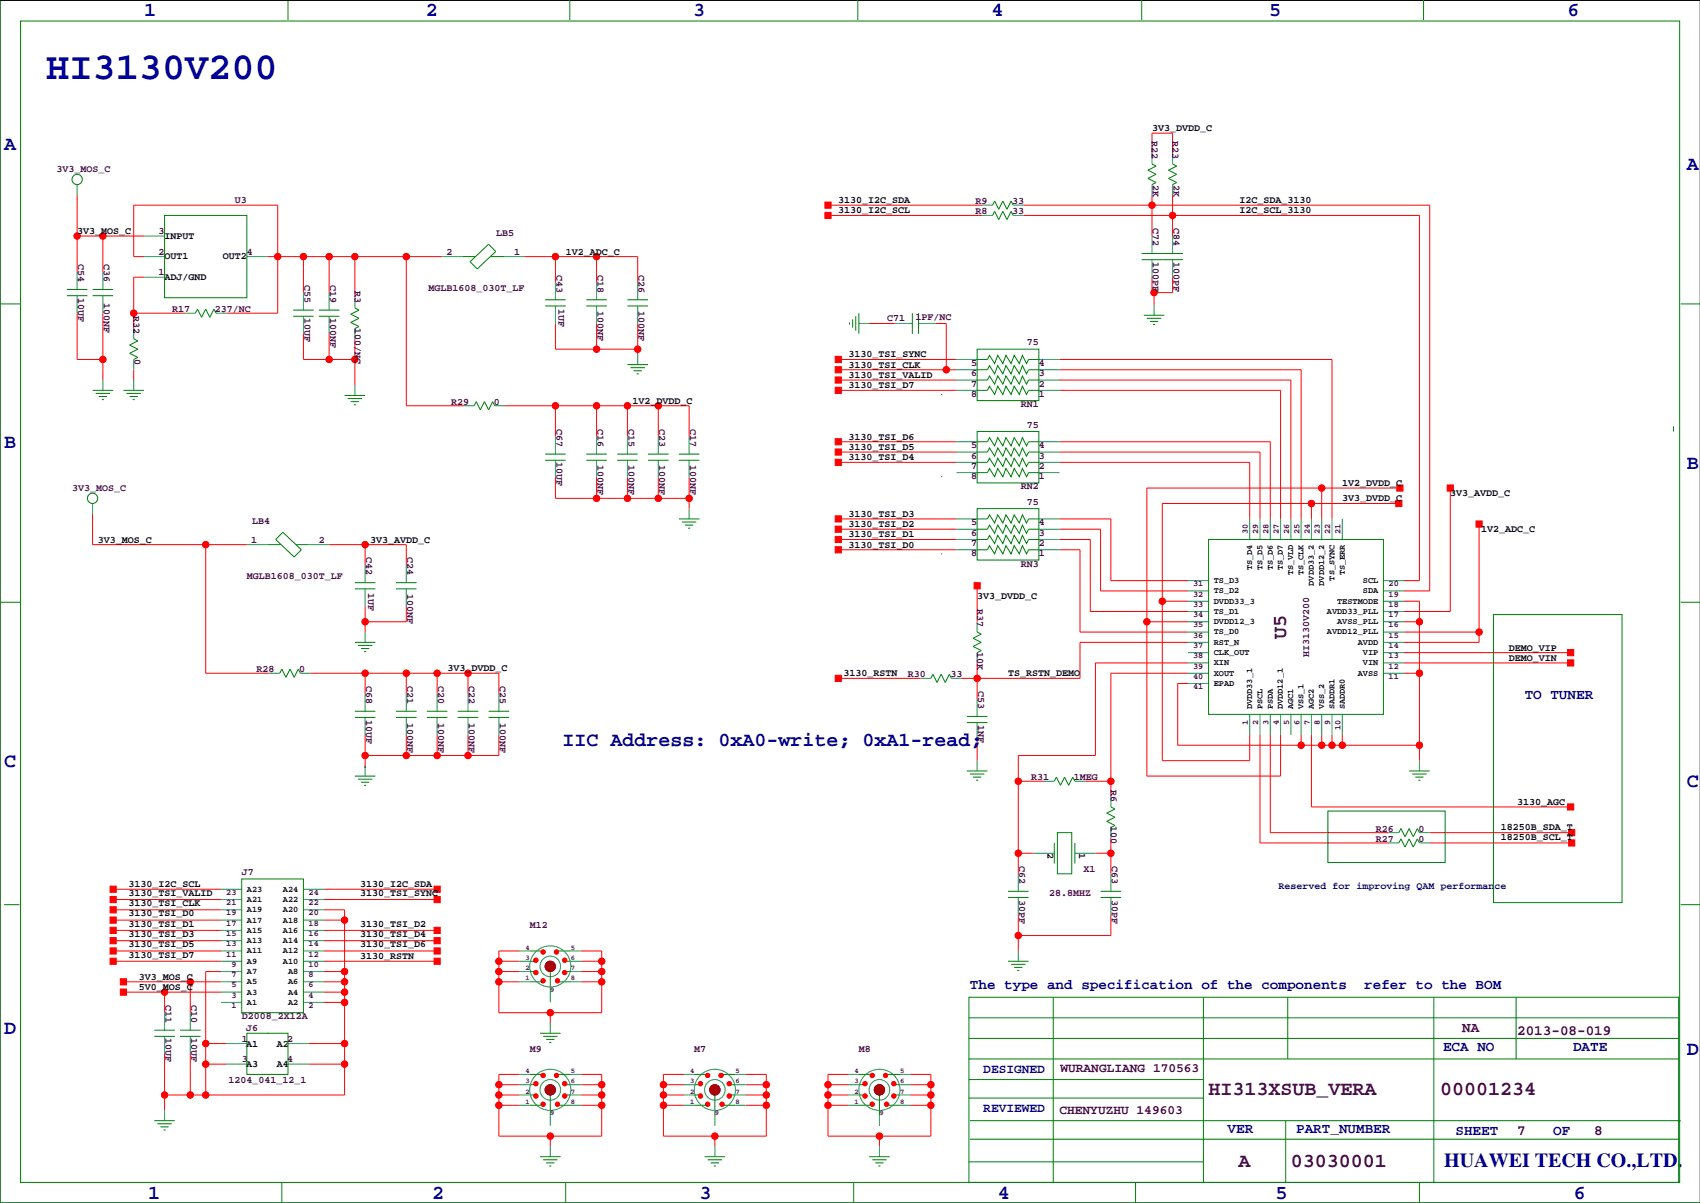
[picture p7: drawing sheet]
<svg xmlns="http://www.w3.org/2000/svg" width="420mm" height="297mm" viewBox="0 0 420 297" stroke-linecap="round" stroke-linejoin="round" font-family="sans-serif">
<defs><g id="words">
<text font-size="9.5" fill="#0000a0" x="11.4" y="19.5">HI3130V200</text>
<g font-size="4.9" fill="#0000a0">
<text x="35.6" y="3.9">1</text>
<text x="105.2" y="3.9">2</text>
<text x="171.2" y="3.9">3</text>
<text x="244.9" y="3.9">4</text>
<text x="313.4" y="3.9">5</text>
<text x="387.1" y="3.9">6</text>
<text x="1" y="36.9">A</text>
<text x="416.6" y="42">A</text>
<text x="1" y="110.6">B</text>
<text x="416.6" y="115.7">B</text>
<text x="138.9" y="184.3">IIC Address: 0xA0-write; 0xA1-read;</text>
<text x="1" y="189.3">C</text>
<text x="416.6" y="194.4">C</text>
<text x="1" y="255.4">D</text>
<text x="416.6" y="260.5">D</text>
<text x="356.6" y="288">HUAWEI TECH CO.,LTD.</text>
<text x="36.6" y="296">1</text>
<text x="106.7" y="296">2</text>
<text x="172.7" y="296">3</text>
<text x="246.4" y="296">4</text>
<text x="315" y="296">5</text>
<text x="388.6" y="296">6</text>
</g>
<g font-size="4.9" fill="#400040">
<text x="317.6" y="157.8" transform="rotate(-90 317.6 157.8)">U5</text>
<text x="298.5" y="270.5">HI313XSUB_VERA</text>
<text x="355.6" y="270.5">00001234</text>
<text x="305.9" y="288.3">A</text>
<text x="318.8" y="288.3">03030001</text>
</g>
<g font-size="3.5" fill="#0000a0">
<text x="376.5" y="172.6">TO TUNER</text>
<text x="239.5" y="244.2">The type and specification of the components</text>
<text x="336.9" y="244.2">refer to the BOM</text>
<text x="356.4" y="259.4">ECA NO</text>
<text x="388.5" y="259.4">DATE</text>
<text x="303.1" y="279.7">VER</text>
<text x="320.1" y="279.7">PART_NUMBER</text>
<text x="359.4" y="280.3">SHEET</text>
<text x="383.5" y="280.3">OF</text>
</g>
<g font-size="3.5" fill="#400040">
<text x="361.1" y="254.9">NA</text>
<text x="374.6" y="255.7">2013-08-019</text>
<text x="374.6" y="280.3">7</text>
<text x="393.7" y="280.3">8</text>
</g>
<g font-size="3.2" fill="#0000a0">
<text x="242.8" y="264.9">DESIGNED</text>
<text x="242.8" y="274.5">REVIEWED</text>
</g>
<g font-size="3.2" fill="#400040">
<text x="261.9" y="264.7">WURANGLIANG 170563</text>
<text x="261.6" y="275.1">CHENYUZHU 149603</text>
</g>
<g font-size="2.5" fill="#400040">
<text x="284.5" y="34.8" transform="rotate(90 284.5 34.8)">R22</text>
<text x="289.5" y="34.8" transform="rotate(90 289.5 34.8)">R23</text>
<text x="14" y="42.5">3V3_MOS_C</text>
<text x="284.7" y="45.6" transform="rotate(90 284.7 45.6)">2K</text>
<text x="289.8" y="45.6" transform="rotate(90 289.8 45.6)">2K</text>
<text x="58" y="50.2">U3</text>
<text x="240.9" y="50.4">R9</text>
<text x="240.9" y="52.9">R8</text>
<text x="249.9" y="50.4">33</text>
<text x="249.9" y="52.9">33</text>
<text x="39.2" y="57.8">3</text>
<text x="122.6" y="58.3">LB5</text>
<text x="284.7" y="56.4" transform="rotate(90 284.7 56.4)">C72</text>
<text x="289.8" y="56.4" transform="rotate(90 289.8 56.4)">C84</text>
<text x="19.3" y="65.3" transform="rotate(90 19.3 65.3)">C54</text>
<text x="25.6" y="65.3" transform="rotate(90 25.6 65.3)">C36</text>
<text x="39.2" y="62.9">2</text>
<text x="61" y="62.9">4</text>
<text x="110.3" y="62.9">2</text>
<text x="127" y="62.9">1</text>
<text x="284.7" y="64.6" transform="rotate(90 284.7 64.6)">100PF</text>
<text x="289.8" y="64.6" transform="rotate(90 289.8 64.6)">100PF</text>
<text x="39.2" y="67.9">1</text>
<text x="75.2" y="70.3" transform="rotate(90 75.2 70.3)">C55</text>
<text x="81.5" y="70.3" transform="rotate(90 81.5 70.3)">C19</text>
<text x="87.6" y="71.8" transform="rotate(90 87.6 71.8)">R3</text>
<text x="105.8" y="71.7">MGLB1608_030T_LF</text>
<text x="137.4" y="67.8" transform="rotate(90 137.4 67.8)">C43</text>
<text x="147.5" y="67.8" transform="rotate(90 147.5 67.8)">C18</text>
<text x="157.7" y="67.8" transform="rotate(90 157.7 67.8)">C26</text>
<text x="19.3" y="73.5" transform="rotate(90 19.3 73.5)">10UF</text>
<text x="25.6" y="74.8" transform="rotate(90 25.6 74.8)">100NF</text>
<text x="33" y="78" transform="rotate(90 33 78)">R32</text>
<text x="42.5" y="77.1">R17</text>
<text x="53.1" y="77.1">237/NC</text>
<text x="137.9" y="76.3" transform="rotate(90 137.9 76.3)">1UF</text>
<text x="147.5" y="76.8" transform="rotate(90 147.5 76.8)">100NF</text>
<text x="157.7" y="76.8" transform="rotate(90 157.7 76.8)">100NF</text>
<text x="75.2" y="78.6" transform="rotate(90 75.2 78.6)">10UF</text>
<text x="81.5" y="78.6" transform="rotate(90 81.5 78.6)">100NF</text>
<text x="87.6" y="80.9" transform="rotate(90 87.6 80.9)">100/NC</text>
<text x="219.1" y="79.4">C71</text>
<text x="226.1" y="78.9">1PF/NC</text>
<text x="33.2" y="88.8" transform="rotate(90 33.2 88.8)">0</text>
<text x="253.6" y="85.3">75</text>
<text x="239.8" y="90.4">5</text>
<text x="239.8" y="92.9">6</text>
<text x="239.8" y="95.5">7</text>
<text x="256.5" y="95.5">2</text>
<text x="256.5" y="92.9">3</text>
<text x="256.5" y="90.4">4</text>
<text x="111.4" y="99.9">R29</text>
<text x="121.9" y="99.9">0</text>
<text x="239.8" y="98">8</text>
<text x="252.1" y="100.5">RN1</text>
<text x="256.5" y="98">1</text>
<text x="137.4" y="105.9" transform="rotate(90 137.4 105.9)">C67</text>
<text x="147.5" y="105.9" transform="rotate(90 147.5 105.9)">C16</text>
<text x="155.2" y="105.9" transform="rotate(90 155.2 105.9)">C15</text>
<text x="162.8" y="105.9" transform="rotate(90 162.8 105.9)">C23</text>
<text x="170.4" y="105.9" transform="rotate(90 170.4 105.9)">C17</text>
<text x="253.6" y="105.6">75</text>
<text x="239.8" y="113.2">6</text>
<text x="239.8" y="110.7">5</text>
<text x="256.5" y="110.7">4</text>
<text x="256.5" y="113.2">3</text>
<text x="137.4" y="114.2" transform="rotate(90 137.4 114.2)">10UF</text>
<text x="147.5" y="114.9" transform="rotate(90 147.5 114.9)">100NF</text>
<text x="155.2" y="114.9" transform="rotate(90 155.2 114.9)">100NF</text>
<text x="162.8" y="114.9" transform="rotate(90 162.8 114.9)">100NF</text>
<text x="170.4" y="114.9" transform="rotate(90 170.4 114.9)">100NF</text>
<text x="239.8" y="118.3">8</text>
<text x="239.8" y="115.8">7</text>
<text x="256.5" y="115.8">2</text>
<text x="256.5" y="118.3">1</text>
<text x="17.8" y="121.3">3V3_MOS_C</text>
<text x="252.1" y="120.9">RN2</text>
<text x="253.6" y="124.7">75</text>
<text x="62.2" y="129.4">LB4</text>
<text x="239.8" y="129.7">5</text>
<text x="256.5" y="129.7">4</text>
<text x="62" y="134">1</text>
<text x="78.7" y="134">2</text>
<text x="90.4" y="137.7" transform="rotate(90 90.4 137.7)">C42</text>
<text x="100.6" y="137.7" transform="rotate(90 100.6 137.7)">C24</text>
<text x="239.8" y="132.3">6</text>
<text x="239.8" y="134.8">7</text>
<text x="239.8" y="137.4">8</text>
<text x="256.5" y="137.4">1</text>
<text x="256.5" y="134.8">2</text>
<text x="256.5" y="132.3">3</text>
<text x="61" y="142.9">MGLB1608_030T_LF</text>
<text x="252.1" y="139.9">RN3</text>
<text x="90.9" y="146.4" transform="rotate(90 90.9 146.4)">1UF</text>
<text x="100.6" y="146.7" transform="rotate(90 100.6 146.7)">100NF</text>
<text x="241.3" y="150.4" transform="rotate(90 241.3 150.4)">R37</text>
<text x="241.3" y="160.9" transform="rotate(90 241.3 160.9)">10K</text>
<text x="63.4" y="166">R28</text>
<text x="73.9" y="166">0</text>
<text x="224.2" y="167.2">R30</text>
<text x="234.7" y="167.2">33</text>
<text x="323.3" y="162.2" transform="rotate(-90 323.3 162.2)">HI3130V200</text>
<text x="90.4" y="169.4" transform="rotate(90 90.4 169.4)">C68</text>
<text x="100.6" y="169.4" transform="rotate(90 100.6 169.4)">C21</text>
<text x="108.2" y="169.4" transform="rotate(90 108.2 169.4)">C20</text>
<text x="115.8" y="169.4" transform="rotate(90 115.8 169.4)">C22</text>
<text x="123.4" y="169.4" transform="rotate(90 123.4 169.4)">C25</text>
<text x="241.5" y="170.7" transform="rotate(90 241.5 170.7)">C53</text>
<text x="90.4" y="177.7" transform="rotate(90 90.4 177.7)">10UF</text>
<text x="100.6" y="178.4" transform="rotate(90 100.6 178.4)">100NF</text>
<text x="108.2" y="178.4" transform="rotate(90 108.2 178.4)">100NF</text>
<text x="115.8" y="178.4" transform="rotate(90 115.8 178.4)">100NF</text>
<text x="123.4" y="178.4" transform="rotate(90 123.4 178.4)">100NF</text>
<text x="241.5" y="178.9" transform="rotate(90 241.5 178.9)">1NF</text>
<text x="254.6" y="192.6">R31</text>
<text x="265.2" y="192.6">1MEG</text>
<text x="274.3" y="195" transform="rotate(90 274.3 195)">R6</text>
<text x="274.3" y="204.1" transform="rotate(90 274.3 204.1)">100</text>
<text x="339.7" y="207.9">R27</text>
<text x="339.7" y="205.3">R26</text>
<text x="350.3" y="207.9">0</text>
<text x="350.3" y="205.3">0</text>
<text x="251.7" y="213.9" transform="rotate(90 251.7 213.9)">C62</text>
<text x="267.5" y="215.3">X1</text>
<text x="274.5" y="213.9" transform="rotate(90 274.5 213.9)">C63</text>
<text x="59.7" y="216.1">J7</text>
<text x="259.1" y="221.2">28.8MHZ</text>
<text x="251.7" y="222.1" transform="rotate(90 251.7 222.1)">30PF</text>
<text x="274.5" y="222.1" transform="rotate(90 274.5 222.1)">30PF</text>
<text x="130.8" y="229.2">M12</text>
<text x="40.9" y="248.1" transform="rotate(90 40.9 248.1)">C11</text>
<text x="47.2" y="248.1" transform="rotate(90 47.2 248.1)">C10</text>
<text x="59.7" y="251.7">D2008_2X12A</text>
<text x="40.9" y="256.4" transform="rotate(90 40.9 256.4)">10UF</text>
<text x="47.2" y="256.4" transform="rotate(90 47.2 256.4)">10UF</text>
<text x="59.7" y="257.2">1</text>
<text x="60.7" y="254.6">J6</text>
<text x="70.9" y="257.2">2</text>
<text x="59.7" y="262.2">3</text>
<text x="70.9" y="262.2">4</text>
<text x="130.8" y="259.7">M9</text>
<text x="171.4" y="259.7">M7</text>
<text x="212.1" y="259.7">M8</text>
<text x="56.4" y="267.3">1204_041_12_1</text>
</g>
<g font-size="2.5">
<text x="284.5" y="32.4">3V3_DVDD_C</text>
<text x="207" y="50.2">3130_I2C_SDA</text>
<text x="207" y="52.7">3130_I2C_SCL</text>
<text x="306.1" y="52.7">I2C_SCL_3130</text>
<text x="306.1" y="50.2">I2C_SDA_3130</text>
<text x="19" y="57.8">3V3_MOS_C</text>
<text x="40.6" y="59">INPUT</text>
<text x="40.6" y="64.1">OUT1</text>
<text x="55" y="64.1">OUT2</text>
<text x="139.7" y="62.9">1V2_ADC_C</text>
<text x="40.6" y="69.1">ADJ/GND</text>
<text x="209.5" y="88.3">3130_TSI_SYNC</text>
<text x="209.5" y="95.9">3130_TSI_D7</text>
<text x="209.5" y="93.3">3130_TSI_VALID</text>
<text x="209.5" y="90.8">3130_TSI_CLK</text>
<text x="156.2" y="99.7">1V2_DVDD_C</text>
<text x="209.5" y="108.6">3130_TSI_D6</text>
<text x="209.5" y="111.1">3130_TSI_D5</text>
<text x="209.5" y="113.7">3130_TSI_D4</text>
<text x="331.5" y="120">1V2_DVDD_C</text>
<text x="331.5" y="123.8">3V3_DVDD_C</text>
<text x="358.1" y="122.5">3V3_AVDD_C</text>
<text x="209.5" y="127.6">3130_TSI_D3</text>
<text x="209.5" y="130.2">3130_TSI_D2</text>
<text x="365.8" y="131.4">1V2_ADC_C</text>
<text x="24.1" y="134">3V3_MOS_C</text>
<text x="91.4" y="134">3V3_AVDD_C</text>
<text x="209.5" y="132.7">3130_TSI_D1</text>
<text x="209.5" y="135.2">3130_TSI_D0</text>
<text x="241.3" y="147.9">3V3_DVDD_C</text>
<text x="372.6" y="160.6">DEMO_VIP</text>
<text x="110.5" y="165.7">3V3_DVDD_C</text>
<text x="208.3" y="167">3130_RSTN</text>
<text x="248.9" y="167">TS_RSTN_DEMO</text>
<text x="372.6" y="163.2">DEMO_VIN</text>
<text x="374.6" y="198.7">3130_AGC</text>
<text x="370.6" y="207.4">18250B_SCL_T</text>
<text x="370.6" y="204.8">18250B_SDA_T</text>
<text x="258.6" y="210.7" transform="rotate(90 258.6 210.7)">2</text>
<text x="266.5" y="210.7" transform="rotate(90 266.5 210.7)">1</text>
<text x="31.7" y="219.1">3130_I2C_SCL</text>
<text x="31.7" y="221.2">3130_TSI_VALID</text>
<text x="88.9" y="219.1">3130_I2C_SDA</text>
<text x="88.9" y="221.2">3130_TSI_SYNC</text>
<text x="31.7" y="226.3">3130_TSI_D0</text>
<text x="31.7" y="223.7">3130_TSI_CLK</text>
<text x="31.7" y="233.9">3130_TSI_D5</text>
<text x="31.7" y="231.3">3130_TSI_D3</text>
<text x="31.7" y="228.8">3130_TSI_D1</text>
<text x="88.9" y="231.3">3130_TSI_D4</text>
<text x="88.9" y="228.8">3130_TSI_D2</text>
<text x="88.9" y="233.9">3130_TSI_D6</text>
<text x="31.7" y="236.4">3130_TSI_D7</text>
<text x="88.9" y="236.8">3130_RSTN</text>
<text x="34.3" y="244.5">5V0_MOS_C</text>
<text x="34.3" y="241.9">3V3_MOS_C</text>
<text x="60.7" y="258.4">A1</text>
<text x="60.7" y="263.5">A3</text>
<text x="68.4" y="258.4">A2</text>
<text x="68.4" y="263.5">A4</text>
</g>
<text font-size="2.5" fill="#0000a0" x="315.7" y="219.6">Reserved for improving QAM performance</text>
<g font-size="2.1" fill="#400040">
<text x="308.2" y="131.9" transform="rotate(-90 308.2 131.9)">30</text>
<text x="310.7" y="131.9" transform="rotate(-90 310.7 131.9)">29</text>
<text x="313.3" y="131.9" transform="rotate(-90 313.3 131.9)">28</text>
<text x="315.8" y="131.9" transform="rotate(-90 315.8 131.9)">27</text>
<text x="318.3" y="131.9" transform="rotate(-90 318.3 131.9)">26</text>
<text x="320.9" y="131.9" transform="rotate(-90 320.9 131.9)">25</text>
<text x="323.4" y="131.9" transform="rotate(-90 323.4 131.9)">24</text>
<text x="326" y="131.9" transform="rotate(-90 326 131.9)">23</text>
<text x="328.5" y="131.9" transform="rotate(-90 328.5 131.9)">22</text>
<text x="331" y="131.9" transform="rotate(-90 331 131.9)">21</text>
<text x="294.6" y="144.8">31</text>
<text x="294.6" y="147.3">32</text>
<text x="294.6" y="149.8">33</text>
<text x="342.9" y="149.8">18</text>
<text x="342.9" y="147.3">19</text>
<text x="342.9" y="144.8">20</text>
<text x="294.6" y="152.4">34</text>
<text x="294.6" y="154.9">35</text>
<text x="342.9" y="154.9">16</text>
<text x="342.9" y="152.4">17</text>
<text x="294.6" y="157.5">36</text>
<text x="294.6" y="160">37</text>
<text x="342.9" y="160">14</text>
<text x="342.9" y="157.5">15</text>
<text x="294.6" y="162.5">38</text>
<text x="294.6" y="165.1">39</text>
<text x="294.6" y="167.6">40</text>
<text x="342.9" y="167.6">11</text>
<text x="342.9" y="165.1">12</text>
<text x="342.9" y="162.5">13</text>
<text x="294.6" y="170.2">41</text>
<text x="308.2" y="178.9" transform="rotate(-90 308.2 178.9)">1</text>
<text x="310.7" y="178.9" transform="rotate(-90 310.7 178.9)">2</text>
<text x="313.3" y="178.9" transform="rotate(-90 313.3 178.9)">3</text>
<text x="315.8" y="178.9" transform="rotate(-90 315.8 178.9)">4</text>
<text x="318.3" y="178.9" transform="rotate(-90 318.3 178.9)">5</text>
<text x="320.9" y="178.9" transform="rotate(-90 320.9 178.9)">6</text>
<text x="323.4" y="178.9" transform="rotate(-90 323.4 178.9)">7</text>
<text x="326" y="178.9" transform="rotate(-90 326 178.9)">8</text>
<text x="328.5" y="178.9" transform="rotate(-90 328.5 178.9)">9</text>
<text x="331" y="180.2" transform="rotate(-90 331 180.2)">10</text>
<text x="55.9" y="221">23</text>
<text x="76.2" y="221">24</text>
<text x="55.9" y="226">19</text>
<text x="55.9" y="223.5">21</text>
<text x="76.2" y="226">20</text>
<text x="76.2" y="223.5">22</text>
<text x="55.9" y="233.7">13</text>
<text x="55.9" y="231.1">15</text>
<text x="55.9" y="228.6">17</text>
<text x="76.2" y="233.7">14</text>
<text x="76.2" y="231.1">16</text>
<text x="76.2" y="228.6">18</text>
<text x="55.9" y="236.2">11</text>
<text x="57.1" y="238.7">9</text>
<text x="76.2" y="238.7">10</text>
<text x="76.2" y="236.2">12</text>
<text x="57.1" y="243.8">5</text>
<text x="57.1" y="241.3">7</text>
<text x="76.2" y="243.8">6</text>
<text x="76.2" y="241.3">8</text>
<text x="57.1" y="248.9">1</text>
<text x="57.1" y="246.4">3</text>
<text x="76.2" y="246.4">4</text>
<text x="76.2" y="248.9">2</text>
</g>
<g font-size="2.1">
<text x="299.7" y="144">TS_D3</text>
<text x="309.2" y="140.8" transform="rotate(-90 309.2 140.8)">TS_D4</text>
<text x="311.7" y="140.8" transform="rotate(-90 311.7 140.8)">TS_D5</text>
<text x="314.3" y="140.8" transform="rotate(-90 314.3 140.8)">TS_D6</text>
<text x="316.8" y="140.8" transform="rotate(-90 316.8 140.8)">TS_D7</text>
<text x="319.4" y="142.1" transform="rotate(-90 319.4 142.1)">TS_VLD</text>
<text x="321.9" y="142.1" transform="rotate(-90 321.9 142.1)">TS_CLK</text>
<text x="329.5" y="143.4" transform="rotate(-90 329.5 143.4)">TS_SYNC</text>
<text x="332.1" y="142.1" transform="rotate(-90 332.1 142.1)">TS_ERR</text>
<text x="336.6" y="144">SCL</text>
<text x="299.7" y="146.5">TS_D2</text>
<text x="299.7" y="149">DVDD33_3</text>
<text x="324.4" y="144.6" transform="rotate(-90 324.4 144.6)">DVDD33_2</text>
<text x="327" y="144.6" transform="rotate(-90 327 144.6)">DVDD12_2</text>
<text x="330.2" y="149">TESTMODE</text>
<text x="336.6" y="146.5">SDA</text>
<text x="299.7" y="151.6">TS_D1</text>
<text x="299.7" y="154.1">DVDD12_3</text>
<text x="327.7" y="151.6">AVDD33_PLL</text>
<text x="330.2" y="154.1">AVSS_PLL</text>
<text x="299.7" y="156.7">TS_D0</text>
<text x="299.7" y="159.2">RST_N</text>
<text x="299.7" y="161.7">CLK_OUT</text>
<text x="327.7" y="156.7">AVDD12_PLL</text>
<text x="335.3" y="159.2">AVDD</text>
<text x="336.6" y="161.7">VIP</text>
<text x="299.7" y="164.3">XIN</text>
<text x="299.7" y="166.8">XOUT</text>
<text x="335.3" y="166.8">AVSS</text>
<text x="336.6" y="164.3">VIN</text>
<text x="299.7" y="169.4">EPAD</text>
<text x="309.2" y="175.1" transform="rotate(-90 309.2 175.1)">DVDD33_1</text>
<text x="311.7" y="175.1" transform="rotate(-90 311.7 175.1)">PSCL</text>
<text x="314.3" y="175.1" transform="rotate(-90 314.3 175.1)">PSDA</text>
<text x="316.8" y="175.1" transform="rotate(-90 316.8 175.1)">DVDD12_1</text>
<text x="319.4" y="175.1" transform="rotate(-90 319.4 175.1)">AGC1</text>
<text x="321.9" y="175.1" transform="rotate(-90 321.9 175.1)">VSS_1</text>
<text x="324.4" y="175.1" transform="rotate(-90 324.4 175.1)">AGC2</text>
<text x="327" y="175.1" transform="rotate(-90 327 175.1)">VSS_2</text>
<text x="329.5" y="175.1" transform="rotate(-90 329.5 175.1)">SADDR1</text>
<text x="332.1" y="175.1" transform="rotate(-90 332.1 175.1)">SADDR0</text>
<text x="61" y="220.2">A23</text>
<text x="69.8" y="220.2">A24</text>
<text x="61" y="227.8">A17</text>
<text x="61" y="225.2">A19</text>
<text x="61" y="222.7">A21</text>
<text x="69.8" y="227.8">A18</text>
<text x="69.8" y="225.2">A20</text>
<text x="69.8" y="222.7">A22</text>
<text x="61" y="232.9">A13</text>
<text x="61" y="230.3">A15</text>
<text x="69.8" y="232.9">A14</text>
<text x="69.8" y="230.3">A16</text>
<text x="61" y="235.4">A11</text>
<text x="61" y="237.9">A9</text>
<text x="69.8" y="237.9">A10</text>
<text x="69.8" y="235.4">A12</text>
<text x="61" y="245.6">A3</text>
<text x="61" y="243">A5</text>
<text x="61" y="240.5">A7</text>
<text x="71.1" y="245.6">A4</text>
<text x="71.1" y="243">A6</text>
<text x="71.1" y="240.5">A8</text>
<text x="61" y="248.1">A1</text>
<text x="71.1" y="248.1">A2</text>
</g>
<g font-size="1.8" fill="#400040">
<text x="129.8" y="239.5">2</text>
<text x="129.8" y="234.4">4</text>
<text x="129.8" y="237">3</text>
<text x="141" y="237">6</text>
<text x="141" y="239.5">7</text>
<text x="141" y="234.4">5</text>
<text x="129.8" y="242.1">1</text>
<text x="135.9" y="244.9">9</text>
<text x="141" y="242.1">8</text>
<text x="129.8" y="267.5">3</text>
<text x="129.8" y="264.9">4</text>
<text x="141" y="264.9">5</text>
<text x="141" y="267.5">6</text>
<text x="170.4" y="264.9">4</text>
<text x="170.4" y="267.5">3</text>
<text x="181.6" y="267.5">6</text>
<text x="181.6" y="264.9">5</text>
<text x="211" y="267.5">3</text>
<text x="211" y="264.9">4</text>
<text x="222.2" y="264.9">5</text>
<text x="222.2" y="267.5">6</text>
<text x="129.8" y="272.5">1</text>
<text x="129.8" y="270">2</text>
<text x="135.9" y="275.3">9</text>
<text x="141" y="272.5">8</text>
<text x="141" y="270">7</text>
<text x="170.4" y="270">2</text>
<text x="170.4" y="272.5">1</text>
<text x="176.5" y="275.3">9</text>
<text x="181.6" y="270">7</text>
<text x="181.6" y="272.5">8</text>
<text x="211" y="272.5">1</text>
<text x="211" y="270">2</text>
<text x="217.2" y="275.3">9</text>
<text x="222.2" y="272.5">8</text>
<text x="222.2" y="270">7</text>
</g>
</g></defs>
<path d="M419.9 .1h-419.9v296.9h419.9" fill="none" stroke="#000" stroke-width=".25"/>
<g fill="none" stroke="#f00" stroke-width=".25">
<path d="M284.5 38v-5.1h5.1v5.1M19 48.1v19.1M19 58.3h16.6M25.4 58.3v8.9M204.5 53.2h38.1M204.5 50.7h38.1M252.7 53.2h97.8v90.2h-3.8M252.7 50.7h100.4v95.2h-6.4M284.5 48.1v10.2M289.6 48.1v10.2M19 77.3v11.5h6.4M25.4 77.3v16.5"/>
<path d="M33 77.3h12.7M35.6 63.4h-2.6v-12.7h35.6v26.6h-12.7M35.6 68.4h-2.6v12.7M66 63.4h43.2M74.9 63.4v8.8M81.3 63.4v8.8M87.6 63.4v10.1M100.3 63.4v36.8h14.3M129.5 63.4h28v6.3M137.2 79.9v6.3h20.3M137.2 63.4v6.3M147.3 63.4v6.3"/>
<path d="M147.3 79.9v6.3M157.5 79.9v7.6M214.6 79.9h6.4M231.1 79.9h2.6v11.4M284.5 68.4v3.8h5.1v-3.8M285 72.2v3.1M33 91.3v2.5M74.9 82.4v6.4h12.7M81.3 82.4v6.4M87.6 83.7v11.4M207 91.3h29.2M207 93.8h29.2"/>
<path d="M207 88.8h29.2M207 96.4h29.2M261.6 91.3h59.7v36.8M261.6 93.8h57.2v34.3M261.6 88.8h67.3v39.3M261.6 96.4h54.6v31.7M124.7 100.2h45.5v7.6M137.2 100.2v7.6M137.2 118v5h33M147.3 100.2v7.6M147.3 118v5M154.9 100.2v7.6"/>
<path d="M154.9 118v5M162.6 100.2v7.6M162.6 118v5M170.2 118v7.6M207 114.2h29.2M207 111.6h29.2M207 109.1h29.2M261.6 114.2h47v13.9M261.6 111.6h49.5v16.5M261.6 109.1h52.1v19M22.9 126.9v7.6h38.1M50.8 134.5v31.7h15.7"/>
<path d="M81.3 134.5h19v5.1M90.2 134.5v5.1M207 135.7h29.2M207 133.2h29.2M207 130.7h29.2M207 128.1h29.2M261.6 135.7h5.1v20.4h26.7M261.6 133.2h7.6v17.8h24.2M261.6 130.7h10.2v15.2h21.6M261.6 128.1h12.7v15.3h19.1M323.8 124.3v3.8M326.4 120.5v7.6"/>
<path d="M345.4 124.3h-58.4v63.5h21.6v-6.3M345.7 120.5h-62.5v71.1h33v-10.1M358.1 120.5v30.5h-11.4M365.3 129.4v29.2h-18.6M90.2 149.7v6.4M100.3 149.7v3.8h-10.1M241.3 144.6v8.9M283.2 153.5h10.2M287 148.4h6.4M293.4 158.6h-26.7v8.9h-29.2M346.7 156.1h18.6M346.7 153.5h3.8"/>
<path d="M346.7 148.4h3.8v39.4M76.7 166.2h46.5v5.1M90.2 166.2v5.1M100.3 166.2v5.1M107.9 166.2v5.1M115.6 166.2v5.1M207 167.5h20.3M241.3 163.7v8.9M293.4 166.2h-19.1v30.5M293.4 163.7h-22.9v22.8h-19v29.3M293.4 168.8h-2.6v15.2h59.7M346.7 166.2h3.8"/>
<path d="M346.7 163.7h41.2M346.7 161.1h41.2M90.2 181.5v8.1M100.3 181.5v5M107.9 181.5v5M115.6 181.5v5M123.2 181.5v5h-33M241.3 182.7v5.1M251.5 192.9h6.3M268 192.9h6.3M311.1 181.5v26.6h31.8M313.7 181.5v24.1h29.2"/>
<path d="M321.3 181.5v2.5M323.8 181.5v17.7h64.1M326.4 181.5v2.5M328.9 181.5v2.5M331.5 181.5v2.5M27.9 219.6h26.7M80 219.6h27.9M251.5 210.7h3.8M270.5 210.7h3.8M274.3 206.9v8.9M353.1 205.6h35M353.1 208.1h35"/>
<path d="M27.9 234.8h26.7M27.9 237.3h26.7M27.9 227.2h26.7M27.9 224.6h26.7M27.9 222.1h26.7M27.9 229.7h26.7M27.9 232.3h26.7M54.6 239.9h-3.8v30.5M80 234.8h27.9M80 237.3h27.9M80 239.9h5.1M80 224.6h5.1v45.8h-44.5"/>
<path d="M80 227.2h5.1M80 222.1h27.9M80 229.7h27.9M80 232.3h27.9M123.2 237.3h5.1M123.2 239.9h5.1M128.3 234.8h-5.1v15.2h25.4v-15.2h-5.1M143.5 237.3h5.1M143.5 239.9h5.1M251.5 225.9v8.9M274.3 225.9v5.1h-22.8M30.5 242.4h24.1"/>
<path d="M30.5 245h24.1M40.6 245v5M47 242.4v7.6M50.8 257.7h5.1M76.2 257.7h8.9M80 242.4h5.1M80 245h5.1M80 247.5h5.1M123.2 242.4h5.1M135.9 250v2.6M143.5 242.4h5.1M40.6 260.2v14"/>
<path d="M47 260.2v10.2M50.8 262.7h5.1M76.2 262.7h8.9M123.2 272.9h5.1M123.2 270.4h5.1M123.2 267.8h5.1M128.3 265.3h-5.1v15.2h25.4v-15.2h-5.1M143.5 272.9h5.1M143.5 270.4h5.1M143.5 267.8h5.1M163.8 272.9h5.1M163.8 270.4h5.1"/>
<path d="M163.8 267.8h5.1M168.9 265.3h-5.1v15.2h25.4v-15.2h-5.1M184.1 272.9h5.1M184.1 270.4h5.1M184.1 267.8h5.1M204.5 272.9h5M204.5 270.4h5M204.5 267.8h5M209.5 265.3h-5v15.2h25.4v-15.2h-5.1M224.8 272.9h5.1M224.8 270.4h5.1M224.8 267.8h5.1"/>
<path d="M135.9 280.5v2.6M176.5 280.5v2.6M217.2 280.5v2.6"/>
<circle cx="19.1" cy="58.3" r=".76"/>
<circle cx="25.4" cy="58.3" r=".76"/>
<circle cx="284.5" cy="50.7" r=".76"/>
<circle cx="289.6" cy="53.2" r=".76"/>
<circle cx="33" cy="77.3" r=".76"/>
<circle cx="68.6" cy="63.4" r=".76"/>
<circle cx="74.9" cy="63.4" r=".76"/>
<circle cx="81.3" cy="63.4" r=".76"/>
<circle cx="87.6" cy="63.4" r=".76"/>
<circle cx="100.3" cy="63.4" r=".76"/>
<circle cx="137.2" cy="63.4" r=".76"/>
<circle cx="147.3" cy="63.4" r=".76"/>
<circle cx="285" cy="72.2" r=".76"/>
<circle cx="25.4" cy="88.8" r=".76"/>
<circle cx="81.3" cy="88.8" r=".76"/>
<circle cx="87.6" cy="88.8" r=".76"/>
<circle cx="147.3" cy="86.2" r=".76"/>
<circle cx="157.5" cy="86.2" r=".76"/>
<circle cx="233.7" cy="91.3" r=".76"/>
<circle cx="137.2" cy="100.2" r=".76"/>
<circle cx="147.3" cy="100.2" r=".76"/>
<circle cx="154.9" cy="100.2" r=".76"/>
<circle cx="162.6" cy="100.2" r=".76"/>
<circle cx="50.8" cy="134.5" r=".76"/>
<circle cx="90.2" cy="134.5" r=".76"/>
<circle cx="147.3" cy="123" r=".76"/>
<circle cx="154.9" cy="123" r=".76"/>
<circle cx="162.6" cy="123" r=".76"/>
<circle cx="170.2" cy="123" r=".76"/>
<circle cx="323.9" cy="124.3" r=".76"/>
<circle cx="326.4" cy="120.5" r=".76"/>
<circle cx="90.2" cy="153.5" r=".76"/>
<circle cx="283.2" cy="153.5" r=".76"/>
<circle cx="287" cy="148.4" r=".76"/>
<circle cx="350.5" cy="153.5" r=".76"/>
<circle cx="365.3" cy="156.1" r=".76"/>
<circle cx="90.2" cy="166.2" r=".76"/>
<circle cx="100.3" cy="166.2" r=".76"/>
<circle cx="108" cy="166.2" r=".76"/>
<circle cx="115.6" cy="166.2" r=".76"/>
<circle cx="241.3" cy="167.5" r=".76"/>
<circle cx="350.5" cy="166.2" r=".76"/>
<circle cx="90.2" cy="186.5" r=".76"/>
<circle cx="100.3" cy="186.5" r=".76"/>
<circle cx="108" cy="186.5" r=".76"/>
<circle cx="115.6" cy="186.5" r=".76"/>
<circle cx="251.5" cy="192.9" r=".76"/>
<circle cx="274.3" cy="192.9" r=".76"/>
<circle cx="321.3" cy="184" r=".76"/>
<circle cx="326.4" cy="184" r=".76"/>
<circle cx="328.9" cy="184" r=".76"/>
<circle cx="331.5" cy="184" r=".76"/>
<circle cx="350.5" cy="184" r=".76"/>
<circle cx="251.5" cy="210.7" r=".76"/>
<circle cx="274.3" cy="210.7" r=".76"/>
<circle cx="85.1" cy="227.2" r=".76"/>
<circle cx="85.1" cy="239.9" r=".76"/>
<circle cx="123.2" cy="239.9" r=".76"/>
<circle cx="123.2" cy="237.3" r=".76"/>
<circle cx="132.3" cy="237.1" r=".51"/>
<circle cx="134.1" cy="235.1" r=".51"/>
<circle cx="137.4" cy="235.1" r=".51"/>
<circle cx="139.4" cy="237.1" r=".51"/>
<circle cx="148.6" cy="237.3" r=".76"/>
<circle cx="148.6" cy="239.9" r=".76"/>
<circle cx="251.5" cy="231" r=".76"/>
<circle cx="40.6" cy="245" r=".76"/>
<circle cx="47" cy="242.4" r=".76"/>
<circle cx="50.8" cy="257.7" r=".76"/>
<circle cx="85.1" cy="242.4" r=".76"/>
<circle cx="85.1" cy="257.7" r=".76"/>
<circle cx="85.1" cy="247.5" r=".76"/>
<circle cx="85.1" cy="245" r=".76"/>
<circle cx="123.2" cy="242.4" r=".76"/>
<circle cx="132.3" cy="240.1" r=".51"/>
<circle cx="134.1" cy="242.2" r=".51"/>
<circle cx="135.9" cy="250" r=".76"/>
<circle cx="137.7" cy="242.2" r=".51"/>
<circle cx="139.4" cy="240.1" r=".51"/>
<circle cx="148.6" cy="242.4" r=".76"/>
<circle cx="40.6" cy="270.4" r=".76"/>
<circle cx="47" cy="270.4" r=".76"/>
<circle cx="50.8" cy="270.4" r=".76"/>
<circle cx="50.8" cy="262.7" r=".76"/>
<circle cx="85.1" cy="262.7" r=".76"/>
<circle cx="123.2" cy="270.4" r=".76"/>
<circle cx="123.2" cy="272.9" r=".76"/>
<circle cx="123.2" cy="267.8" r=".76"/>
<circle cx="132.3" cy="270.6" r=".51"/>
<circle cx="132.3" cy="267.6" r=".51"/>
<circle cx="134.1" cy="265.5" r=".51"/>
<circle cx="134.1" cy="272.7" r=".51"/>
<circle cx="137.4" cy="265.5" r=".51"/>
<circle cx="137.7" cy="272.7" r=".51"/>
<circle cx="139.4" cy="267.6" r=".51"/>
<circle cx="139.4" cy="270.6" r=".51"/>
<circle cx="148.6" cy="270.4" r=".76"/>
<circle cx="148.6" cy="272.9" r=".76"/>
<circle cx="148.6" cy="267.8" r=".76"/>
<circle cx="163.8" cy="270.4" r=".76"/>
<circle cx="163.8" cy="272.9" r=".76"/>
<circle cx="163.8" cy="267.8" r=".76"/>
<circle cx="173" cy="270.6" r=".51"/>
<circle cx="173" cy="267.6" r=".51"/>
<circle cx="174.8" cy="265.5" r=".51"/>
<circle cx="174.8" cy="272.7" r=".51"/>
<circle cx="178.1" cy="265.5" r=".51"/>
<circle cx="178.3" cy="272.7" r=".51"/>
<circle cx="180.1" cy="270.6" r=".51"/>
<circle cx="180.1" cy="267.6" r=".51"/>
<circle cx="189.2" cy="270.4" r=".76"/>
<circle cx="189.2" cy="272.9" r=".76"/>
<circle cx="189.2" cy="267.8" r=".76"/>
<circle cx="204.5" cy="270.4" r=".76"/>
<circle cx="204.5" cy="272.9" r=".76"/>
<circle cx="204.5" cy="267.8" r=".76"/>
<circle cx="213.6" cy="267.6" r=".51"/>
<circle cx="213.6" cy="270.6" r=".51"/>
<circle cx="215.4" cy="265.5" r=".51"/>
<circle cx="215.4" cy="272.7" r=".51"/>
<circle cx="218.7" cy="265.5" r=".51"/>
<circle cx="218.9" cy="272.7" r=".51"/>
<circle cx="220.7" cy="267.6" r=".51"/>
<circle cx="220.7" cy="270.6" r=".51"/>
<circle cx="229.9" cy="270.4" r=".76"/>
<circle cx="229.9" cy="272.9" r=".76"/>
<circle cx="229.9" cy="267.8" r=".76"/>
<circle cx="135.9" cy="280.5" r=".76"/>
<circle cx="176.5" cy="280.5" r=".76"/>
<circle cx="217.2" cy="280.5" r=".76"/>
</g>
<g fill="#f00" stroke="#f00" stroke-width=".25">
<path d="M203.7 52.4h1.5v1.6h-1.5z" fill-rule="evenodd"/>
<path d="M206.2 90.5h1.6v1.6h-1.6z" fill-rule="evenodd"/>
<path d="M107.2 234h1.5v1.6h-1.5z" fill-rule="evenodd"/>
<path d="M107.2 236.6h1.5v1.5h-1.5z" fill-rule="evenodd"/>
<path d="M29.7 241.7h1.5v1.5h-1.5z" fill-rule="evenodd"/>
<path d="M29.7 244.2h1.5v1.5h-1.5z" fill-rule="evenodd"/>
<path d="M27.2 221.3h1.5v1.6h-1.5z" fill-rule="evenodd"/>
<path d="M107.2 221.3h1.5v1.6h-1.5z" fill-rule="evenodd"/>
<path d="M27.2 223.9h1.5v1.5h-1.5z" fill-rule="evenodd"/>
<path d="M27.2 226.4h1.5v1.6h-1.5z" fill-rule="evenodd"/>
<path d="M27.2 229h1.5v1.5h-1.5z" fill-rule="evenodd"/>
<path d="M27.2 231.5h1.5v1.5h-1.5z" fill-rule="evenodd"/>
<path d="M27.2 234h1.5v1.6h-1.5z" fill-rule="evenodd"/>
<path d="M27.2 236.6h1.5v1.5h-1.5z" fill-rule="evenodd"/>
<path d="M107.2 229h1.5v1.5h-1.5z" fill-rule="evenodd"/>
<path d="M107.2 231.5h1.5v1.5h-1.5z" fill-rule="evenodd"/>
<path d="M206.2 135h1.6v1.5h-1.6z" fill-rule="evenodd"/>
<path d="M206.2 132.4h1.6v1.6h-1.6z" fill-rule="evenodd"/>
<path d="M206.2 129.9h1.6v1.5h-1.6z" fill-rule="evenodd"/>
<path d="M206.2 127.4h1.6v1.5h-1.6z" fill-rule="evenodd"/>
<path d="M206.2 113.4h1.6v1.5h-1.6z" fill-rule="evenodd"/>
<path d="M206.2 110.9h1.6v1.5h-1.6z" fill-rule="evenodd"/>
<path d="M206.2 108.3h1.6v1.5h-1.6z" fill-rule="evenodd"/>
<path d="M206.2 93.1h1.6v1.5h-1.6z" fill-rule="evenodd"/>
<path d="M206.2 88h1.6v1.5h-1.6z" fill-rule="evenodd"/>
<path d="M357.4 119.7h1.5v1.6h-1.5z" fill-rule="evenodd"/>
<path d="M387.1 162.9h1.5v1.6h-1.5z" fill-rule="evenodd"/>
<path d="M387.1 160.4h1.5v1.5h-1.5z" fill-rule="evenodd"/>
<path d="M387.3 204.8h1.6v1.6h-1.6z" fill-rule="evenodd"/>
<path d="M387.3 207.4h1.6v1.5h-1.6z" fill-rule="evenodd"/>
<path d="M240.5 143.9h1.6v1.5h-1.6z" fill-rule="evenodd"/>
<path d="M344.7 123.6h1.5v1.5h-1.5z" fill-rule="evenodd"/>
<path d="M344.9 119.7h1.6v1.6h-1.6z" fill-rule="evenodd"/>
<path d="M206.2 95.6h1.6v1.5h-1.6z" fill-rule="evenodd"/>
<path d="M206.2 166.7h1.6v1.6h-1.6z" fill-rule="evenodd"/>
<path d="M27.2 218.8h1.5v1.5h-1.5z" fill-rule="evenodd"/>
<path d="M107.2 218.8h1.5v1.5h-1.5z" fill-rule="evenodd"/>
<path d="M364.5 128.6h1.5v1.6h-1.5z" fill-rule="evenodd"/>
<path d="M387.1 198.5h1.5v1.5h-1.5z" fill-rule="evenodd"/>
<path d="M203.7 49.9h1.5v1.5h-1.5z" fill-rule="evenodd"/>
<circle cx="137.4" cy="235.1" r=".51"/>
<circle cx="139.4" cy="237.1" r=".51"/>
<circle cx="139.4" cy="240.1" r=".51"/>
<circle cx="137.7" cy="242.2" r=".51"/>
<circle cx="134.1" cy="242.2" r=".51"/>
<circle cx="132.3" cy="240.1" r=".51"/>
<circle cx="132.3" cy="237.1" r=".51"/>
<circle cx="134.1" cy="235.1" r=".51"/>
<circle cx="148.6" cy="237.3" r=".76"/>
<circle cx="148.6" cy="239.9" r=".76"/>
<circle cx="148.6" cy="242.4" r=".76"/>
<circle cx="135.9" cy="250" r=".76"/>
<circle cx="123.2" cy="237.3" r=".76"/>
<circle cx="123.2" cy="239.9" r=".76"/>
<circle cx="123.2" cy="242.4" r=".76"/>
<circle cx="123.2" cy="267.8" r=".76"/>
<circle cx="123.2" cy="270.4" r=".76"/>
<circle cx="123.2" cy="272.9" r=".76"/>
<circle cx="148.6" cy="267.8" r=".76"/>
<circle cx="148.6" cy="270.4" r=".76"/>
<circle cx="148.6" cy="272.9" r=".76"/>
<circle cx="135.9" cy="280.5" r=".76"/>
<circle cx="229.9" cy="267.8" r=".76"/>
<circle cx="229.9" cy="270.4" r=".76"/>
<circle cx="229.9" cy="272.9" r=".76"/>
<circle cx="217.2" cy="280.5" r=".76"/>
<circle cx="204.5" cy="272.9" r=".76"/>
<circle cx="204.5" cy="270.4" r=".76"/>
<circle cx="204.5" cy="267.8" r=".76"/>
<circle cx="189.2" cy="267.8" r=".76"/>
<circle cx="189.2" cy="270.4" r=".76"/>
<circle cx="163.8" cy="267.8" r=".76"/>
<circle cx="163.8" cy="270.4" r=".76"/>
<circle cx="163.8" cy="272.9" r=".76"/>
<circle cx="176.5" cy="280.5" r=".76"/>
<circle cx="189.2" cy="272.9" r=".76"/>
<circle cx="178.1" cy="265.5" r=".51"/>
<circle cx="180.1" cy="267.6" r=".51"/>
<circle cx="180.1" cy="270.6" r=".51"/>
<circle cx="178.3" cy="272.7" r=".51"/>
<circle cx="174.8" cy="272.7" r=".51"/>
<circle cx="173" cy="270.6" r=".51"/>
<circle cx="173" cy="267.6" r=".51"/>
<circle cx="174.8" cy="265.5" r=".51"/>
<circle cx="218.7" cy="265.5" r=".51"/>
<circle cx="220.7" cy="267.6" r=".51"/>
<circle cx="220.7" cy="270.6" r=".51"/>
<circle cx="218.9" cy="272.7" r=".51"/>
<circle cx="215.4" cy="272.7" r=".51"/>
<circle cx="213.6" cy="270.6" r=".51"/>
<circle cx="213.6" cy="267.6" r=".51"/>
<circle cx="215.4" cy="265.5" r=".51"/>
<circle cx="137.4" cy="265.5" r=".51"/>
<circle cx="139.4" cy="267.6" r=".51"/>
<circle cx="139.4" cy="270.6" r=".51"/>
<circle cx="137.7" cy="272.7" r=".51"/>
<circle cx="134.1" cy="272.7" r=".51"/>
<circle cx="132.3" cy="270.6" r=".51"/>
<circle cx="132.3" cy="267.6" r=".51"/>
<circle cx="134.1" cy="265.5" r=".51"/>
<circle cx="233.7" cy="91.3" r=".76"/>
<circle cx="50.8" cy="257.7" r=".76"/>
<circle cx="50.8" cy="262.7" r=".76"/>
<circle cx="40.6" cy="270.4" r=".76"/>
<circle cx="47" cy="270.4" r=".76"/>
<circle cx="50.8" cy="270.4" r=".76"/>
<circle cx="85.1" cy="227.2" r=".76"/>
<circle cx="85.1" cy="239.9" r=".76"/>
<circle cx="85.1" cy="242.4" r=".76"/>
<circle cx="85.1" cy="245" r=".76"/>
<circle cx="85.1" cy="247.5" r=".76"/>
<circle cx="85.1" cy="257.7" r=".76"/>
<circle cx="85.1" cy="262.7" r=".76"/>
<circle cx="47" cy="242.4" r=".76"/>
<circle cx="40.6" cy="245" r=".76"/>
<circle cx="274.3" cy="210.7" r=".76"/>
<circle cx="274.3" cy="192.9" r=".76"/>
<circle cx="100.3" cy="63.4" r=".76"/>
<circle cx="68.6" cy="63.4" r=".76"/>
<circle cx="74.9" cy="63.4" r=".76"/>
<circle cx="81.3" cy="63.4" r=".76"/>
<circle cx="87.6" cy="63.4" r=".76"/>
<circle cx="147.3" cy="86.2" r=".76"/>
<circle cx="157.5" cy="86.2" r=".76"/>
<circle cx="25.4" cy="88.8" r=".76"/>
<circle cx="81.3" cy="88.8" r=".76"/>
<circle cx="87.6" cy="88.8" r=".76"/>
<circle cx="33" cy="77.3" r=".76"/>
<circle cx="90.2" cy="186.5" r=".76"/>
<circle cx="115.6" cy="186.5" r=".76"/>
<circle cx="108" cy="186.5" r=".76"/>
<circle cx="100.3" cy="186.5" r=".76"/>
<circle cx="90.2" cy="153.5" r=".76"/>
<circle cx="285" cy="72.2" r=".76"/>
<circle cx="321.3" cy="184" r=".76"/>
<circle cx="326.4" cy="184" r=".76"/>
<circle cx="328.9" cy="184" r=".76"/>
<circle cx="331.5" cy="184" r=".76"/>
<circle cx="350.5" cy="184" r=".76"/>
<circle cx="350.5" cy="166.2" r=".76"/>
<circle cx="350.5" cy="153.5" r=".76"/>
<circle cx="251.5" cy="210.7" r=".76"/>
<circle cx="251.5" cy="192.9" r=".76"/>
<circle cx="170.2" cy="123" r=".76"/>
<circle cx="162.6" cy="123" r=".76"/>
<circle cx="147.3" cy="123" r=".76"/>
<circle cx="154.9" cy="123" r=".76"/>
<circle cx="251.5" cy="231" r=".76"/>
<circle cx="241.3" cy="167.5" r=".76"/>
<circle cx="25.4" cy="58.3" r=".76"/>
<circle cx="19.1" cy="58.3" r=".76"/>
<circle cx="50.8" cy="134.5" r=".76"/>
<circle cx="90.2" cy="166.2" r=".76"/>
<circle cx="115.6" cy="166.2" r=".76"/>
<circle cx="108" cy="166.2" r=".76"/>
<circle cx="100.3" cy="166.2" r=".76"/>
<circle cx="137.2" cy="100.2" r=".76"/>
<circle cx="147.3" cy="100.2" r=".76"/>
<circle cx="154.9" cy="100.2" r=".76"/>
<circle cx="162.6" cy="100.2" r=".76"/>
<circle cx="323.9" cy="124.3" r=".76"/>
<circle cx="287" cy="148.4" r=".76"/>
<circle cx="326.4" cy="120.5" r=".76"/>
<circle cx="283.2" cy="153.5" r=".76"/>
<circle cx="137.2" cy="63.4" r=".76"/>
<circle cx="147.3" cy="63.4" r=".76"/>
<circle cx="90.2" cy="134.5" r=".76"/>
<circle cx="365.3" cy="156.1" r=".76"/>
<circle cx="284.5" cy="50.7" r=".76"/>
<circle cx="289.6" cy="53.2" r=".76"/>
</g>
<g fill="none" stroke="#008080" stroke-width=".25">
<path d="M284.5 38v2.5M289.6 38v2.5M19 45.6v2.5M35.6 58.3h5M242.6 53.2h2.5M242.6 50.7h2.5M250.2 53.2h2.5M250.2 50.7h2.5M284.5 45.6v2.5M284.5 58.3v4.3M289.6 45.6v2.5M289.6 58.3v4.3"/>
<path d="M19 67.2v4.3M19 73v4.3M25.4 67.2v4.3M25.4 73v4.3M35.6 63.4h5M35.6 68.4h5M45.7 77.3h2.6M53.3 77.3h2.6M61 63.4h5M74.9 72.2v4.4M74.9 78.1v4.3M81.3 72.2v4.4"/>
<path d="M81.3 78.1v4.3M87.6 73.5v2.6M109.2 63.4h5.1M124.5 63.4h5M137.2 69.7v4.3M137.2 75.6v4.3M147.3 69.7v4.3M147.3 75.6v4.3M157.5 69.7v4.3M157.5 75.6v4.3M212.1 79.9h2.5M221 79.9h4.3"/>
<path d="M226.8 79.9h4.3M284.5 64.1v4.3M285 75.3v2.5M289.6 64.1v4.3M25.4 93.8v2.6M33 81.1v2.6M33 88.8v2.5M33 93.8v2.6M87.6 81.1v2.6M87.6 95.1v2.5M157.5 87.5v2.5M236.2 96.4h5.1"/>
<path d="M236.2 93.8h5.1M236.2 91.3h5.1M236.2 88.8h5.1M256.5 96.4h5.1M256.5 93.8h5.1M256.5 91.3h5.1M256.5 88.8h5.1M114.6 100.2h2.5M122.2 100.2h2.5M137.2 107.8v4.3M137.2 113.7v4.3M147.3 107.8v4.3"/>
<path d="M147.3 113.7v4.3M154.9 107.8v4.3M154.9 113.7v4.3M162.6 107.8v4.3M162.6 113.7v4.3M170.2 107.8v4.3M170.2 113.7v4.3M236.2 116.7h5.1M236.2 114.2h5.1M236.2 111.6h5.1M236.2 109.1h5.1M256.5 116.7h5.1"/>
<path d="M256.5 114.2h5.1M256.5 111.6h5.1M256.5 109.1h5.1M22.9 124.3v2.6M61 134.5h5M76.2 134.5h5.1M90.2 139.6v4.3M100.3 139.6v4.3M170.2 125.6v2.5M236.2 135.7h5.1M236.2 133.2h5.1M236.2 130.7h5.1"/>
<path d="M236.2 128.1h5.1M256.5 135.7h5.1M256.5 133.2h5.1M256.5 130.7h5.1M256.5 128.1h5.1M308.6 128.1v5.1M311.1 128.1v5.1M313.7 128.1v5.1M316.2 128.1v5.1M318.8 128.1v5.1M321.3 128.1v5.1M323.8 128.1v5.1"/>
<path d="M326.4 128.1v5.1M328.9 128.1v5.1M331.5 128.1v5.1M90.2 145.4v4.3M90.2 156.1v2.5M100.3 145.4v4.3M241.3 153.5v2.6M293.4 158.6h5M293.4 156.1h5M293.4 153.5h5M293.4 151h5M293.4 148.4h5"/>
<path d="M293.4 145.9h5M293.4 143.4h5M341.6 158.6h5.1M341.6 156.1h5.1M341.6 153.5h5.1M341.6 151h5.1M341.6 148.4h5.1M341.6 145.9h5.1M341.6 143.4h5.1M66.5 166.2h2.6M74.2 166.2h2.5M90.2 171.3v4.3"/>
<path d="M90.2 177.2v4.3M100.3 171.3v4.3M100.3 177.2v4.3M107.9 171.3v4.3M107.9 177.2v4.3M115.6 171.3v4.3M115.6 177.2v4.3M123.2 171.3v4.3M123.2 177.2v4.3M227.3 167.5h2.6M234.9 167.5h2.6M241.3 161.1v2.6"/>
<path d="M241.3 172.6v4.3M241.3 178.4v4.3M293.4 166.2h5M293.4 168.8h5M293.4 163.7h5M293.4 161.1h5M308.6 176.4v5.1M311.1 176.4v5.1M313.7 176.4v5.1M316.2 176.4v5.1M318.8 176.4v5.1M321.3 176.4v5.1"/>
<path d="M323.8 176.4v5.1M326.4 176.4v5.1M328.9 176.4v5.1M331.5 176.4v5.1M341.6 166.2h5.1M341.6 163.7h5.1M341.6 161.1h5.1M90.2 189.1v2.5M241.3 187.8v2.6M257.8 192.9h2.5M265.4 192.9h2.6M274.3 196.7v2.5"/>
<path d="M350.5 187.8v2.6M54.6 219.6h5.1M74.9 219.6h5.1M251.5 215.8v4.3M255.3 210.7h5M265.4 210.7h5.1M274.3 204.3v2.6M274.3 215.8v4.3M342.9 205.6h2.5M342.9 208.1h2.5M350.5 205.6h2.6M350.5 208.1h2.6"/>
<path d="M54.6 234.8h5.1M54.6 239.9h5.1M54.6 237.3h5.1M54.6 232.3h5.1M54.6 229.7h5.1M54.6 227.2h5.1M54.6 224.6h5.1M54.6 222.1h5.1M74.9 234.8h5.1M74.9 239.9h5.1M74.9 237.3h5.1M74.9 232.3h5.1"/>
<path d="M74.9 229.7h5.1M74.9 227.2h5.1M74.9 224.6h5.1M74.9 222.1h5.1M128.3 234.8h2.5M128.3 239.9h2.5M128.3 237.3h2.5M141 234.8h2.5M141 239.9h2.5M141 237.3h2.5M251.5 221.6v4.3M251.5 234.8v2.5"/>
<path d="M274.3 221.6v4.3M40.6 250v4.4M40.6 255.9v4.3M47 250v4.4M47 255.9v4.3M54.6 242.4h5.1M54.6 247.5h5.1M54.6 245h5.1M55.9 257.7h5.1M71.1 257.7h5.1M74.9 242.4h5.1M74.9 247.5h5.1"/>
<path d="M74.9 245h5.1M128.3 242.4h2.5M135.9 245v2.5M135.9 252.6v2.5M141 242.4h2.5M40.6 274.2v2.5M55.9 262.7h5.1M71.1 262.7h5.1M128.3 272.9h2.5M128.3 265.3h2.5M128.3 270.4h2.5M128.3 267.8h2.5"/>
<path d="M135.9 275.4v2.6M141 272.9h2.5M141 265.3h2.5M141 270.4h2.5M141 267.8h2.5M168.9 272.9h2.5M168.9 265.3h2.5M168.9 270.4h2.5M168.9 267.8h2.5M176.5 275.4v2.6M181.6 272.9h2.5M181.6 265.3h2.5"/>
<path d="M181.6 270.4h2.5M181.6 267.8h2.5M209.5 272.9h2.6M209.5 265.3h2.6M209.5 270.4h2.6M209.5 267.8h2.6M217.2 275.4v2.6M222.2 272.9h2.6M222.2 265.3h2.6M222.2 270.4h2.6M222.2 267.8h2.6M135.9 283.1v2.5"/>
<path d="M176.5 283.1v2.5M217.2 283.1v2.5"/>
<circle cx="135.9" cy="238.6" r="5.1"/>
<circle cx="135.9" cy="238.6" r="2.54"/>
<circle cx="135.9" cy="269.1" r="5.1"/>
<circle cx="135.9" cy="269.1" r="2.54"/>
<circle cx="176.5" cy="269.1" r="5.1"/>
<circle cx="176.5" cy="269.1" r="2.54"/>
<circle cx="217.2" cy="269.1" r="5.1"/>
<circle cx="217.2" cy="269.1" r="2.54"/>
</g>
<g fill="none" stroke="#008000" stroke-width=".25">
<path d="M0 -.1v297.1h419.9M71.1 0v4.9M140.7 0v4.9M211.8 0v4.9M281.9 0v4.9M351.5 0v4.9M5.1 5.2h409.7v286.8h-409.7zM40.6 53.2h20.4v20.3h-20.4zM50.8 51.9h.1M245.1 53.2l.5-1 1 2 1-2 1.1 2 1-2 .5 1M245.1 50.7l.5-1.1 1 2.1 1-2.1 1.1 2.1 1-2.1 .5 1.1M284.5 40.5l1 .5-2 1 2 1-2 1.1 2 1-1 .5"/>
<path d="M289.6 40.5l1 .5-2.1 1 2.1 1-2.1 1.1 2.1 1-1 .5M0 75h5.1M16.5 71.5h5.1M16.5 73h5.1M22.9 71.5h5M22.9 73h5M48.3 77.3l.5-1 1 2 1-2 1 2 1-2 .5 1M72.4 76.6h5.1M72.4 78.1h5.1M78.7 76.6h5.1M78.7 78.1h5.1M87.6 76.1l1 .5-2 1 2 1-2 1 2 1-1 .5"/>
<path d="M114.3 63.4h3M116.1 64.6l4.5-4.3 1.8 1.8-4.5 4.3zM121.2 63.4h3.3M134.6 74h5.1M134.6 75.6h5.1M144.8 74h5.1M144.8 75.6h5.1M154.9 74h5.1M154.9 75.6h5.1M209.8 79.6v.5M210.6 78.9v2M211.3 78.1v3.5"/>
<path d="M212.1 77.3v5.1M225.3 77.3v5.1M226.8 77.3v5.1M281.9 62.6h10.2M281.9 64.1h10.2M282.4 77.8h5.1M283.2 78.6h3.6M284 79.4h2M415 75h4.9M22.9 96.4h5M23.6 97.1h3.6M24.4 97.9h2"/>
<path d="M25.1 98.7h.6M30.5 96.4h5.1M31.2 97.1h3.6M32 97.9h2M32.8 98.7h.5M33 83.7l1 .5-2 1 2 1-2 1 2 1.1-1 .5M85.1 97.6h5.1M85.9 98.4h3.5M86.6 99.2h2M87.4 99.9h.5M154.9 90h5.1M155.7 90.8h3.6"/>
<path d="M156.5 91.6h2M157.2 92.3h.5M232.4 97.4h.1M241.3 86.2h15.2v12.7h-15.2zM241.3 88.8h2.5l.5-1.1 1.3 2.1 .8-2.1 1.2 2.1 .8-2.1 1.3 2.1 .7-2.1 1.3 2.1 .8-2.1 1 2.1 .5-1h2.5M241.3 91.3h2.5l.5-1 1.3 2 .8-2 1.2 2 .8-2 1.3 2 .7-2 1.3 2 .8-2 1 2 .5-1h2.5M241.3 93.8h2.5l.5-1 1.3 2.1 .8-2.1 1.2 2.1 .8-2.1 1.3 2.1 .7-2.1 1.3 2.1 .8-2.1 1 2.1 .5-1.1h2.5M241.3 96.4h2.5l.5-1 1.3 2 .8-2 1.2 2 .8-2 1.3 2 .7-2 1.3 2 .8-2 1 2 .5-1h2.5M284.7 80.1h.5M117.1 100.2l.5-1 1 2 1-2 1 2 1.1-2 .5 1M134.6 112.1h5.1M134.6 113.7h5.1"/>
<path d="M144.8 112.1h5.1M144.8 113.7h5.1M152.4 112.1h5.1M152.4 113.7h5.1M160 112.1h5.1M160 113.7h5.1M167.6 112.1h5.1M167.6 113.7h5.1M232.4 117.7h.1M241.3 106.5h15.2v12.7h-15.2zM241.3 109.1h2.5l.5-1 1.3 2 .8-2 1.2 2 .8-2 1.3 2 .7-2 1.3 2 .8-2 1 2 .5-1h2.5M241.3 111.6h2.5l.5-1 1.3 2 .8-2 1.2 2 .8-2 1.3 2 .7-2 1.3 2 .8-2 1 2 .5-1h2.5"/>
<path d="M241.3 114.2h2.5l.5-1.1 1.3 2.1 .8-2.1 1.2 2.1 .8-2.1 1.3 2.1 .7-2.1 1.3 2.1 .8-2.1 1 2.1 .5-1h2.5M241.3 116.7h2.5l.5-1 1.3 2 .8-2 1.2 2 .8-2 1.3 2 .7-2 1.3 2 .8-2 1 2 .5-1h2.5M413.3 105.3v1.2zM66 134.5h3.3M69.8 131.4l4.6 4.3-1.8 1.8-4.5-4.3zM73.2 134.5h3M167.6 128.1h5.1M168.4 128.9h3.6M169.2 129.7h2M169.9 130.4h.5M232.4 136.8h.1M241.3 125.6h15.2v12.7h-15.2z"/>
<path d="M241.3 128.1h2.5l.5-1 1.3 2 .8-2 1.2 2 .8-2 1.3 2 .7-2 1.3 2 .8-2 1 2 .5-1h2.5M241.3 130.7h2.5l.5-1 1.3 2 .8-2 1.2 2 .8-2 1.3 2 .7-2 1.3 2 .8-2 1 2 .5-1h2.5M241.3 133.2h2.5l.5-1 1.3 2 .8-2 1.2 2 .8-2 1.3 2 .7-2 1.3 2 .8-2 1 2 .5-1h2.5M241.3 135.7h2.5l.5-1 1.3 2.1 .8-2.1 1.2 2.1 .8-2.1 1.3 2.1 .7-2.1 1.3 2.1 .8-2.1 1 2.1 .5-1.1h2.5M298.4 133.2h43.2v43.2h-43.2zM0 148.7h5.1M87.6 158.6h5.1M87.6 143.9h5.1M87.6 145.4h5.1M88.4 159.4h3.5M97.8 143.9h5.1M97.8 145.4h5.1"/>
<path d="M241.3 156.1l1 .5-2 1 2 1-2 1 2 1-1 .5M368.8 151.8h31.8v71.1h-31.8zM415 148.7h4.9M69.1 166.2l.5-1 1 2 1-2 1 2 1.1-2 .5 1M87.6 175.6h5.1M87.6 177.2h5.1M89.2 160.1h2M89.9 160.9h.5M97.8 175.6h5.1M97.8 177.2h5.1M105.4 175.6h5.1M105.4 177.2h5.1"/>
<path d="M113 175.6h5.1M113 177.2h5.1M120.6 175.6h5.1M120.6 177.2h5.1M229.9 167.5l.5-1 1 2 1-2 1 2 1-2 .5 1M238.8 176.9h5M238.8 178.4h5M87.6 191.6h5.1M88.4 192.4h3.5M89.2 193.2h2M89.9 193.9h.5M238.8 190.4h5"/>
<path d="M239.5 191.1h3.6M240.3 191.9h2M241 192.6h.6M260.3 192.9l.6-1 1 2 1-2 1 2 1-2 .5 1M274.3 199.2l1 .6-2 1 2 1-2 1 2 1-1 .5M348 190.4h5.1M348.7 191.1h3.6M349.5 191.9h2M350.3 192.6h.5M59.7 217h15.2v33h-15.2zM260.3 208.1v5.1M261.1 205.6h3.6v10.2h-3.6z"/>
<path d="M265.4 208.1v5.1M327.9 200.3h29v12.7h-29zM345.4 205.6l.5-1 1.1 2 1-2 1 2 1-2 .5 1M345.4 208.1l.5-1 1.1 2.1 1-2.1 1 2.1 1-2.1 .5 1M1 223.4h3.8M130.8 239.9h1.3M130.8 237.3h1.3M130.8 234.8h3.1M135.9 239.9v5.1M137.7 234.8h3.3M139.7 239.9h1.3M139.7 237.3h1.3"/>
<path d="M248.9 237.3h5.1M248.9 220.1h5.1M248.9 221.6h5.1M249.7 238.1h3.5M250.4 238.9h2.1M251.2 239.6h.5M271.8 220.1h5.1M271.8 221.6h5.1M415 223.4h4.9M38.1 255.9h5.1M38.1 254.4h5.1M44.4 255.9h5.1"/>
<path d="M44.4 254.4h5.1M61 255.1h10.1v10.2h-10.1zM66 255.1h.1M130.8 242.4h3.1M133.3 255.1h5.1M134.1 255.9h3.6M134.9 256.7h2M135.6 257.4h.5M137.9 242.4h3.1M239.3 246.2h175.2v45.8h-175.2zM239.3 251.3h175.2M239.3 256.4h175.2"/>
<path d="M260.1 246.2v45.8M297.2 246.2v45.8M318 246.2v15.3M354.1 246.2v45.8M374.4 246.2v15.3M38.1 276.7h5.1M38.9 277.5h3.5M39.6 278.2h2.1M40.4 279h.5M130.8 270.4h1.3M130.8 267.8h1.3M130.8 272.9h3.1"/>
<path d="M130.8 265.3h3.1M135.9 270.4v5M137.7 265.3h3.3M137.9 272.9h3.1M139.7 270.4h1.3M139.7 267.8h1.3M171.4 270.4h1.3M171.4 267.8h1.3M171.4 272.9h3.1M171.4 265.3h3.1M176.5 270.4v5M178.3 265.3h3.3"/>
<path d="M178.6 272.9h3M180.3 270.4h1.3M180.3 267.8h1.3M212.1 270.4h1.3M212.1 267.8h1.3M212.1 272.9h3M212.1 265.3h3M217.2 270.4v5M218.9 265.3h3.3M219.2 272.9h3M221 270.4h1.2M221 267.8h1.2"/>
<path d="M239.3 266.6h57.9M239.3 261.5h175.2M239.3 271.1h57.9M239.5 276.7h175.5M317.5 276.7v15.3M69.6 292v5M133.3 285.6h5.1M134.1 286.4h3.6M134.9 287.1h2M135.6 287.9h.5M139.7 292v5M174 285.6h5.1"/>
<path d="M174.8 286.4h3.5M175.5 287.1h2M176.3 287.9h.5M210.8 292v5M214.6 285.6h5.1M215.4 286.4h3.5M216.2 287.1h2M216.9 287.9h.5M239.3 286.9h57.9M239.5 281.3h175M280.4 292v5M350.5 292v5"/>
<path d="M383.5 287.4h.1"/>
<circle cx="19" cy="44.3" r="1.27"/>
<circle cx="22.9" cy="123" r="1.27"/>
</g>
<g fill="#800000" stroke="#800000" stroke-width=".25">
<circle cx="135.9" cy="238.6" r="1.27"/>
<circle cx="176.5" cy="269.1" r="1.27"/>
<circle cx="217.2" cy="269.1" r="1.27"/>
<circle cx="135.9" cy="269.1" r="1.27"/>
</g>
<g fill="none" stroke="#800000" stroke-width=".25">
<circle cx="135.9" cy="238.6" r="1.27"/>
<circle cx="135.9" cy="269.1" r="1.27"/>
<circle cx="176.5" cy="269.1" r="1.27"/>
<circle cx="217.2" cy="269.1" r="1.27"/>
</g>
<use href="#words"/>
</svg>
